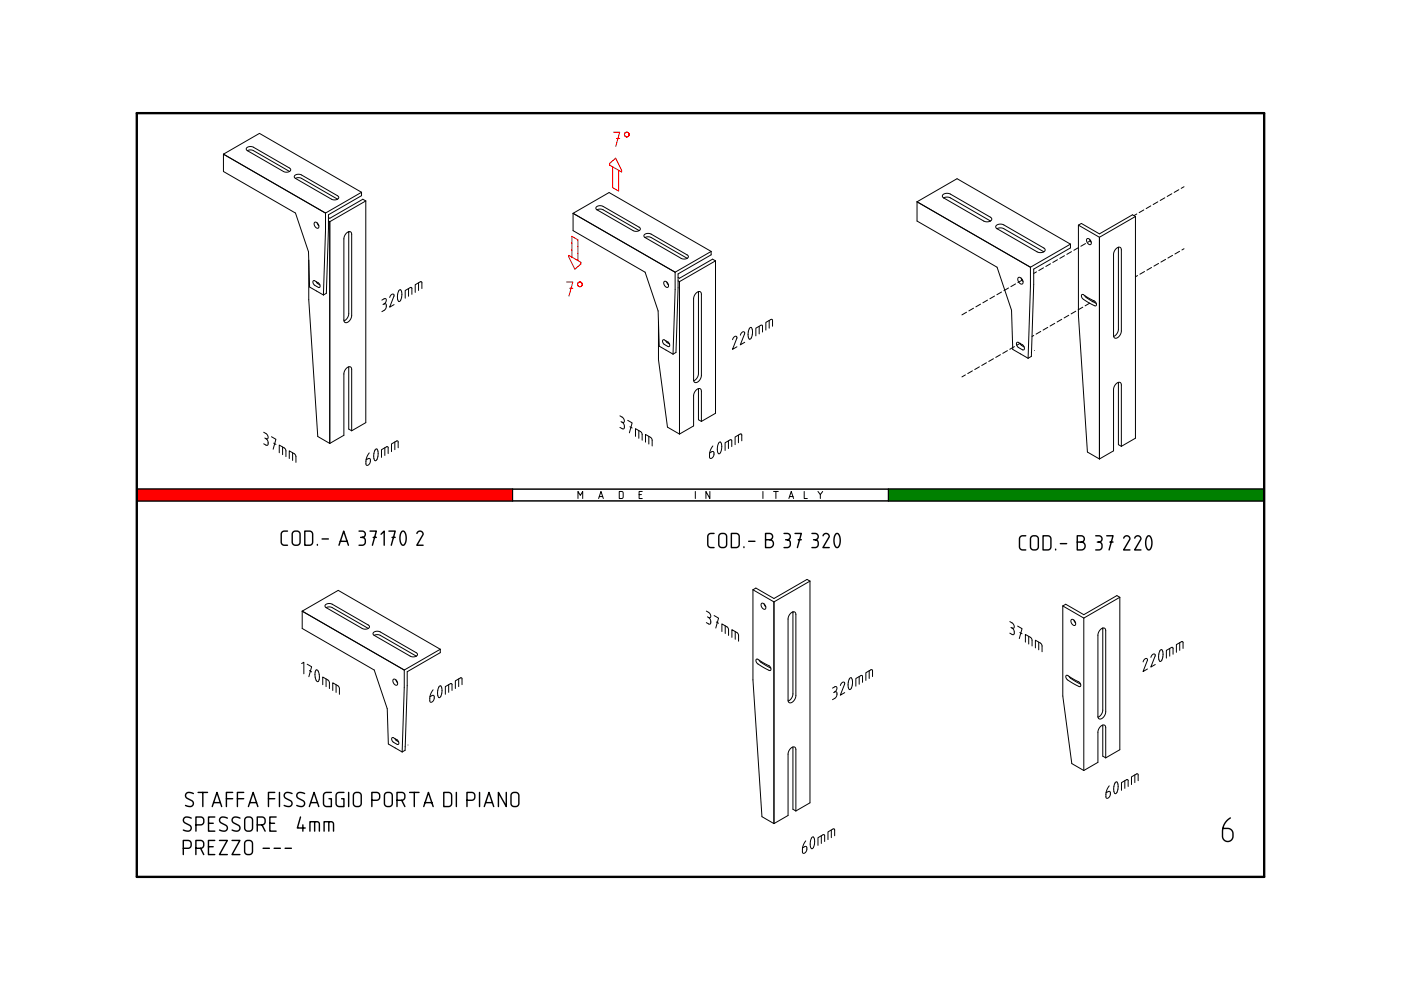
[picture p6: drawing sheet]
<svg xmlns="http://www.w3.org/2000/svg" width="297mm" height="210mm" viewBox="0 0 297 210" stroke-linecap="round" stroke-linejoin="round" font-family="sans-serif">
<g fill="none" stroke="#000" stroke-width=".21">
<path d="M47.4 32.7l21.6 12.5M47.4 32.7l7.6-4.4 21.7 12.5M47.4 32.7v3.7l15.2 8.8 2.8 8.2 .2 7.5 3 1.6M52.3 31.3l.6-.2 .8 .1 7.7 4.4 .2 .3v.2l-.6 .4-.9-.1-7.7-4.5-.2-.2zM52.5 31.9l.6-.1 .6 .1 7.7 4.4M61.4 36.3h.1M62.5 37.2l.7-.3 .7 .2 7.7 4.4 .2 .3v.2l-.6 .4-.9-.1-7.7-4.5-.2-.3zM62.6 37.8l.6-.1 .7 .1 7.7 4.4M251 39.6l-.6 .3M65.5 55.2v8.3l1.9 29 2.5 1.5M66.4 59.5h.3l.9 .6 .2 .4v.4h-.3l-.9-.5-.2-.5zM66.7 47.2l.3-.1 .4 .4 .2 .5-.1 .4h-.4l-.3-.4-.2-.5z"/>
<path d="M67 59.7l.3 .4 .5 .3M67.2 47.3l.4 .6M69 45.2l-.4 17.3M69.6 46.8l.3 .2M69.9 47v47M71.6 42.2h.1M73.5 49.4l.7-.3 .2 .2 .2 .3v17.3l-.4 1-.8 .5-.4-.1-.1-.4v-17.3l.2-.6zM73.9 49.1v17.5l-.3 .9-.7 .5M76.7 40.8l-7.7 4.4M76.7 40.8v.7l-7.1 4-.4 16.7-.6 .3M77.6 42.6l-.7-.4-7 4.1-.3-.2M77.6 42.6l-7.7 4.4"/>
<path d="M77.6 42.6v47l-3 1.7M88.7 60v1.6M121.5 45.2l21.6 12.5M121.5 45.2l7.6-4.4 21.7 12.5M121.5 45.2v3.7l15.3 8.8 2.7 8.2 .3 7.5 2.9 1.7M126.4 43.9l.7-.3 .7 .1 7.7 4.5 .2 .2v.3l-.6 .3-.8-.1-7.7-4.4-.3-.3zM126.6 44.5l.6-.2 .6 .2 7.7 4.4M135.5 48.9h.1M136.6 49.7l.7-.2 .7 .1 7.7 4.5 .2 .2v.3l-.6 .3-.9-.1-7.7-4.4-.2-.3zM136.8 50.4l.6-.2 .6 .1 7.7 4.5M140.8 59.7h.4l.4 .3 .1 .5-.1 .4h-.3l-.4-.3-.2-.5zM141.4 59.8l.3 .6"/>
<path d="M143.1 57.7l-.4 17.4M143.8 59.5l.3 .2M144.1 59.7v32.3M145.7 54.8h.1M150.8 53.3l-7.7 4.4M150.8 53.3v.7l-7 4.1-.5 16.6-.6 .4M151.7 55.3l-.6-.4-7 4.1-.3-.2M151.7 55.3l-7.6 4.4M151.7 55.3v32.3l-3 1.8M194.4 42.8l24.1 13.9M194.4 42.8l8.5-4.9 24.1 13.9M194.4 42.8v4.1l17 9.8 3.1 9.1 .2 8.3 3.3 1.9"/>
<path d="M199.9 41.3l.7-.3 .9 .1 8.5 5 .3 .2-.1 .3-.7 .4-.9-.1-8.5-5-.3-.3zM200.1 42l.6-.2 .7 .1 8.6 4.9M210 46.8h.1M211.2 47.8l.8-.3 .8 .2 8.5 4.9 .3 .3v.3l-.7 .3-1-.1-8.5-4.9-.3-.4zM211.4 48.5l.7-.2 .7 .2 8.5 4.9M215.9 58.9l.4-.1 .4 .4 .2 .6-.1 .4h-.4l-.4-.4-.2-.5zM216.5 59l.4 .7M216.8 59.4l-1 .5M218.5 56.7l-.5 19.3M219.8 57.6l-.6 .4M221.2 56.8l-1 .6M221.3 53.4h.1"/>
<path d="M222.7 55.9l-1 .6M224.2 55.1l-1 .5M225.7 54.2l-1 .6M227 51.8l-8.5 4.9M227 51.8v.8l-7.8 4.5-.5 18.5-.7 .4M227.2 53.4l-1 .5M228.6 47.7l4.5 2.6M228.6 47.7v19.1l2 29 2.5 1.5M228.7 52.5l-1 .6M230.1 51.6l-.9 .6M230.5 50.6h.3l.4 .4 .2 .5-.2 .3h-.3l-.4-.3-.1-.5zM231 50.7l.4 .7"/>
<path d="M231.2 51l-.6 .4M233.1 50.3v47M236.6 52.7l.8-.3 .2 .2 .1 .3v17.3l-.4 1-.8 .5-.3-.1-.1-.4v-17.3l.1-.6zM237.1 52.4v17.5l-.3 .9-.7 .5M240.7 45.9l-.6-.4-7 4.1-3.8-2.2-.7 .3M240.7 45.9l-7.6 4.4M240.7 45.9v47l-3 1.7M241 45.4l-.6 .3M241.2 58.4l-.5 .3M242.5 44.5l-1 .6M242.7 57.6l-1 .5M244 43.7l-1 .5"/>
<path d="M244.2 56.7l-1 .6M245.5 42.8l-1 .6M245.6 55.9l-.9 .5M247 41.9l-1 .6M247.1 55l-1 .6M248.5 41.1l-1 .6M248.6 54.1l-1 .6M249.9 40.2l-1 .6M250.1 53.3l-1 .6M251 52.7l-.4 .3M73.9 77.8v13.2l.7 .3M81 63.6l.6-.3 .3 .1-.1 .6-.4 .4"/>
<path d="M81.4 64.4l.5 .1v.7l-.3 .5-.6 .4M81.4 64.4l-.2 .2M82.6 63.1l.4-.6 .5-.1v.4l-.9 2.3 1-.5M84.6 61.5l.3-.1 .1 .2 .2 .9-.2 1-.4 .4-.2-.3-.1-.7 .1-.8zM86.6 61.2v1.6M87.3 62.4v-1.3l-.2-.2-1.2 .7v1.6M89.4 61.2v-1.3l-.2-.2-1.2 .7v1.6M139.6 68.3v7.9l1.9 14.4 2.6 1.4M140.6 72.1l.2-.1 .9 .6 .3 .5-.1 .3-.3 .1-.9-.6-.2-.4zM141.2 72.2l.2 .4 .5 .3M147.6 62.1l.7-.3 .3 .2 .1 .3v17.3l-.4 1-.8 .5-.3-.1-.1-.4v-17.2l.1-.7zM148.1 61.8v17.5l-.3 .9-.7 .5"/>
<path d="M155.3 72l.4-.6h.5v.3l-.9 2.4 .9-.6M157 71.1l.4-.7h.4l.1 .4-.9 2.3 .9-.5M159 69.5l.2-.1 .2 .2 .1 .8-.1 1.1-.4 .4-.3-.3-.1-.7 .1-.8zM161 69.2v1.6M161.7 70.4v-1.3l-.3-.2-1.1 .7v1.6M163.1 67.9v1.7M163.8 69.2v-1.3l-.2-.2-1.2 .7v1.6M204.7 79.5l-.8 .4M204.9 66.2l-1 .6M206.2 78.6l-1 .6M206.4 65.3l-1 .6M207.7 77.8l-1 .5"/>
<path d="M207.9 64.5l-1 .6M209.1 76.9l-.9 .6M209.4 63.6l-1 .6M210.6 76.1l-1 .5M210.9 62.8l-1 .5M212.1 75.2l-1 .6M212.3 61.9l-.9 .6M213.6 74.3l-1 .6M213.8 61.1l-1 .5M215.1 73.5l-1 .6M215.3 60.2l-1 .6M215.6 72.6h.3l1 .6 .3 .5-.1 .4-.3 .1-1-.6-.3-.5z"/>
<path d="M216.3 72.8l.2 .4 .6 .4M216.3 72.8l-.7 .4M218.7 74.7h.1M219.2 71.1l-.4 .2M219.4 74.3h.1M220.7 70.3l-1 .5M222.1 69.4l-.9 .6M223.6 68.6l-1 .5M225.1 67.7l-1 .6M226.6 66.8l-1 .6M228.1 66l-1 .6M229.4 62.5h.3l2.4 1.4 .3 .4v.5l-.2 .1-.6-.3-2-1.2-.3-.5z"/>
<path d="M229.6 65.1l-1 .6M230 62.7l.3 .4 2.1 1.2M231.1 64.3l-1 .5M231.9 63.8l-.4 .2M55.9 91.6l.6 .4 .3 .5v.5h-.4M56.1 92.9l.3 .1M56.4 93l.4 .5v.8l-.3 .1-.6-.3M57.6 92.6l.9 .5-.6 2.1M58 94l.5 .2M59.2 96v-1.6l1.3 .8 .1 1.6M59.9 94.8v1.6M61.3 97.2v-1.6l1.3 .9 .1 1.5"/>
<path d="M62 96v1.6M74.6 91.3v-13l-.2-.4-.3-.2-.8 .5-.4 1v13.1l-3 1.7M78.3 96l-.5 .8-.2 .8v.9l.3 .2 .5-.5 .1-.8-.3-.2-.6 .3M79.6 95.3l.2-.1 .2 .1 .2 .9-.2 1.1-.4 .4-.3-.3-.1-.7 .1-.8zM81.6 94.9v1.7M82.3 96.2v-1.3l-.2-.2-1.2 .6v1.7M83.7 93.7v1.6M84.4 94.9v-1.3l-.2-.1-1.2 .6v1.7M131.4 88.2l.6 .3 .3 .5v.5h-.4M131.7 89.4l.2 .1M131.9 89.5l.4 .6v.7l-.2 .1-.7-.3M133.1 89.1l.9 .6-.6 2.1"/>
<path d="M133.6 90.5l.4 .3M134.7 92.5v-1.6l1.3 .9 .2 1.5M135.4 91.3v1.6M136.9 93.7v-1.6l1.3 .9 .1 1.6M137.6 92.5v1.7M148.1 82.4v6.6l.6 .4M148.7 89.4v-6.5l-.1-.4-.4-.1-.7 .4-.4 .9v6.6l-3 1.7M151.1 94.6l-.4 .7-.2 .8v.9l.3 .2 .5-.5 .1-.8-.3-.2-.6 .3M152.5 93.8l.2-.1 .2 .2 .1 .8-.2 1.1-.4 .4-.2-.3-.1-.7 .1-.8zM154.4 93.5v1.6M155.1 94.7v-1.3l-.2-.2-1.2 .7v1.6M156.6 92.2v1.7"/>
<path d="M157.3 93.5v-1.3l-.3-.2-1.1 .7v1.6M237.1 81.1v13.2l.6 .3M237.7 94.6v-13l-.1-.4-.3-.2-.8 .5-.4 1v13.1l-3 1.7M108.7 103.7h79.7v2.5h-79.7zM122.5 105.7v-1.5l.5 .8 .5-.8v1.5M126.9 105.7l.5-1.5 .5 1.5M127.1 105.3h.7M131.3 104.2h.6l.2 .2v1l-.2 .3h-.6zM135.5 104.9h.5M136.2 104.2h-.7v1.5h.7M147.4 104.2v1.5M150.5 104.2v1.5l-.8-1.5v1.5"/>
<path d="M161.8 104.2v1.5M164 104.2h1M164.5 104.2v1.5M167.3 105.7l.5-1.5 .5 1.5M167.4 105.3h.7M170.5 104.2v1.5h.7M173.4 104.2l.5 .7v.8M174.4 104.2l-.5 .7M64.1 129.6l21.6 12.5M64.1 129.6l7.6-4.4 21.6 12.5M64.1 129.6v3.7l15.2 8.8 2.8 8.2 .2 7.4 3 1.7M69 128.2l.7-.2 .7 .1 7.7 4.4 .2 .3v.2l-.6 .4-.9-.1-7.7-4.5-.2-.3z"/>
<path d="M69.1 128.8l.7-.1 .6 .1 7.7 4.4M78.1 133.2h.1M79.2 134.1l.7-.3 .7 .2 7.7 4.4 .2 .2v.3l-.6 .4-.9-.2-7.7-4.4-.2-.3zM79.3 134.7l.6-.1 .7 .1 7.7 4.4M88.3 139.1h.1M93.3 137.7l-7.6 4.4M93.3 137.7v.7l-7 4-.4 16.7-.6 .3M149.8 129.6l.6 .3 .2 .5v.5h-.4M150 130.8l.2 .1M150.2 130.9l.4 .6 .1 .7-.3 .1-.6-.3M151.4 130.5l.9 .6-.5 2.1M151.9 131.9l.4 .2"/>
<path d="M153.1 133.9v-1.6l1.3 .9 .1 1.5M153.8 132.7v1.6M155.2 135.1v-1.6l1.3 .9 .1 1.6M155.9 133.9v1.6M159.6 125l4.5 2.6M159.6 125v19.1l1.9 29.1 2.6 1.4M160.7 139.8l2.4 1.4 .3 .5v.4l-.2 .1-.6-.3-2-1.2-.3-.7 .1-.2h.3M161 140l.3 .4 2.1 1.2M161.5 127.9h.3l.4 .4 .2 .5-.2 .4-.3-.1-.4-.3-.1-.5zM162 128l.4 .7M164.1 127.6v47M167.6 130l.8-.3 .2 .2 .1 .3v17.3l-.4 1-.8 .5-.3-.1-.1-.4v-17.2l.1-.7z"/>
<path d="M168.1 129.7v17.5l-.3 .9-.7 .5M171.7 123.2l-.6-.4-7 4.1-3.8-2.2-.7 .3M171.7 123.2l-7.6 4.4M171.7 123.2v47l-3 1.7M214.1 131.8l.6 .4 .3 .4v.5l-.4 .1M214.3 133l.3 .2M214.6 133.2l.4 .5v.7l-.3 .2-.6-.4M215.8 132.7l.9 .6-.6 2.1M216.2 134.1l.5 .3M217.4 136.1v-1.6l1.3 .9 .1 1.6M218.1 134.9v1.7M219.5 137.4v-1.7l1.3 .9 .1 1.6"/>
<path d="M220.2 136.1v1.7M225.3 128.5l4.5 2.5M225.3 128.5v19.1l1.9 14.3 2.6 1.5M227.2 131.4l.3-.1 .4 .4 .2 .5-.2 .4h-.3l-.4-.4-.1-.5zM227.7 131.5l.4 .6M229.8 131v32.4M233.3 133.5l.8-.4 .2 .2 .1 .4v17.2l-.4 1-.8 .6-.3-.2-.1-.4v-17.2l.1-.7zM233.8 133.2v17.4l-.3 .9-.7 .6M237.4 126.6l-.6-.3-7 4-3.8-2.2-.7 .4M237.4 126.6l-7.6 4.4M237.4 126.6v32.4l-3 1.7M244 139.4l.4-.6 .5-.1v.4l-.9 2.3 .9-.5"/>
<path d="M246 137.8l.3-.1 .1 .2 .2 .9-.2 1-.4 .4-.3-.3-.1-.7 .2-.8zM248 137.5v1.6M248.7 138.7v-1.3l-.2-.2-1.2 .7v1.6M250.1 136.3v1.6M250.8 137.5v-1.3l-.2-.2-1.2 .7v1.6M63.9 140.7l.5-.3v2.5M65.1 140.8l1 .6-.6 2.1M65.6 142.2l.5 .3M67 142.1l.4 .1 .3 .9v1l-.3 .4-.3-.2-.3-.8v-.9zM68.4 145.2v-1.7l1.3 .9 .1 1.6M69.1 144v1.6M70.5 146.4v-1.6l1.4 .8 .1 1.6"/>
<path d="M71.3 145.2v1.6M83.1 156.4h.3l.9 .5 .2 .5v.4h-.3l-.9-.5-.2-.5zM83.4 144h.3l.4 .4 .2 .5-.1 .4-.4-.1-.3-.3-.2-.5zM83.7 156.6l.3 .4 .5 .3M83.9 144.1l.4 .7M85.7 142.1l-.4 17.3M85.9 158.3h.1M86.5 158h.1M91.8 146.3l-.4 .7-.3 .8v.9l.4 .2 .5-.5v-.8l-.2-.2-.6 .3M93.2 145.5l.2-.1 .2 .2 .1 .8-.2 1.1-.4 .4-.2-.3-.1-.7 .1-.8zM95.1 145.2v1.6M95.8 146.4v-1.3l-.2-.2-1.2 .7v1.6"/>
<path d="M97.3 143.9v1.7M98 145.2v-1.3l-.3-.2-1.2 .7v1.6M168.1 158.4v13.2l.6 .3M176.5 145.9l.6-.3 .3 .1v.5l-.4 .5M177 146.7l.4 .1v.7l-.3 .5-.6 .3M177 146.7l-.3 .2M178.2 145.3l.4-.6h.4l.1 .3-.9 2.4 .9-.5M180.2 143.8l.2-.1 .2 .2 .1 .8-.1 1.1-.4 .4-.3-.3-.1-.7 .1-.8zM182.2 143.5v1.6M182.9 144.7v-1.3l-.3-.2-1.1 .7v1.6M184.3 142.2v1.7M185 143.5v-1.3l-.2-.2-1.2 .6v1.7"/>
<path d="M226 143.2h.4l2.4 1.4 .3 .5v.4l-.2 .1-.6-.3-2-1.2-.3-.4zM226.7 143.4l.5 .6 1.9 1.1M233.8 153.7v6.6l.6 .4M242.4 140.3l.3-.6h.5l.1 .3-1 2.4 1-.6M168.7 171.9v-13l-.1-.4-.3-.1-.8 .4-.4 1v13.1l-3 1.7M170.8 178.3l-.4 .7-.3 .8v.9l.4 .2 .5-.5 .1-.8-.3-.1-.6 .3M172.2 177.5l.2-.1 .2 .2 .1 .9-.2 1-.4 .5-.2-.4-.1-.7 .1-.8zM174.1 177.2v1.6M174.8 178.4v-1.3l-.2-.1-1.2 .6v1.6M176.3 176v1.6M177 177.2v-1.3l-.3-.2-1.2 .7v1.6M234.4 160.7v-6.5l-.1-.4-.4-.1-.7 .5-.4 .9v6.5l-3 1.8"/>
<path d="M235.2 166.6l-.5 .8-.2 .8v.9l.3 .2 .5-.6 .1-.7-.3-.2-.6 .3M236.5 165.9l.2-.1 .2 .1 .2 .9-.2 1-.4 .5-.3-.3-.1-.7 .1-.8zM238.5 165.5v1.7M239.2 166.8v-1.3l-.2-.2-1.2 .6v1.7M240.6 164.3v1.6M241.3 165.5v-1.3l-.2-.1-1.2 .6v1.6"/>
</g>
<g fill="none" stroke="#000" stroke-width=".3">
<path d="M29 106.2h79.7M29 103.7h79.7M61 112.6h-.7a.67 .67 0 0 0-.7 .7v1.6a.67 .67 0 0 0 .7 .7h.7M62.1 112.8l.9-.2a.67 .67 0 0 1 .6 .7v1.6a.67 .67 0 0 1-.6 .7h-.4a.67 .67 0 0 1-.6-.7v-1.7zM64.6 112.6h1a.67 .67 0 0 1 .7 .7v1.6a.67 .67 0 0 1-.7 .7h-1zM67.3 115.4v.2M68.3 114.3h1.3M71.9 115.6l1-3 1 3M72.2 114.8h1.4M76.1 112.6h.7a.67 .67 0 0 1 .7 .7 .67 .67 0 0 1-.7 .6 .67 .67 0 0 1 .7 .7v.3a.67 .67 0 0 1-.7 .7h-.7M76.5 113.9h.3M78.5 112.6h1.3l-.8 3"/>
<path d="M79.1 113.9h.7M80.8 113.3l.7-.7v3M82.5 112.6h1.3l-.8 3M83.1 113.9h.7M85.2 112.7l.3-.1a2.06 2.06 0 0 1 .3 2.8l-.3 .2a2.06 2.06 0 0 1-.3-2.8zM88.4 113.1a.65 .65 0 0 1 .8-.5 .65 .65 0 0 1 .5 .8l-1.3 2.2h1.3M151.4 113.1h-.7a.67 .67 0 0 0-.6 .7v1.6a.67 .67 0 0 0 .6 .7h.7M152.6 113.3l.8-.2a.67 .67 0 0 1 .7 .7v1.6a.67 .67 0 0 1-.7 .7h-.3a.67 .67 0 0 1-.7-.7v-1.7zM155.1 113.1h1a.67 .67 0 0 1 .6 .7v1.6a.67 .67 0 0 1-.6 .7h-1zM157.7 115.9v.2M158.7 114.8h1.4M162.3 114.4h.9a.83 .83 0 0 1 .8 .9 .83 .83 0 0 1-.8 .8h-.9v-3h.8a.67 .67 0 0 1 .7 .7 .67 .67 0 0 1-.7 .6"/>
<path d="M166.2 113.1h.7a.67 .67 0 0 1 .7 .7 .67 .67 0 0 1-.7 .6 .67 .67 0 0 1 .7 .7v.3a.67 .67 0 0 1-.7 .7h-.7M166.6 114.4h.3M168.6 113.1h1.3l-.8 3M169.2 114.4h.7M172.1 113.1h.7a.67 .67 0 0 1 .7 .7 .67 .67 0 0 1-.7 .6 .67 .67 0 0 1 .7 .7v.3a.67 .67 0 0 1-.7 .7h-.7M172.5 114.4h.3M174.5 113.6a.65 .65 0 0 1 .8-.5 .65 .65 0 0 1 .5 .8l-1.3 2.2h1.3M177.2 113.2l.3-.1a2.06 2.06 0 0 1 .3 2.8l-.3 .2a2.06 2.06 0 0 1-.3-2.8zM188.4 103.7h79.6v2.5h-79.6M217.5 113.6h-.7a.67 .67 0 0 0-.7 .7v1.6a.67 .67 0 0 0 .7 .7h.7M218.7 113.8l.8-.2a.67 .67 0 0 1 .6 .7v1.6a.67 .67 0 0 1-.6 .7h-.4a.67 .67 0 0 1-.6-.7v-1.7zM221.1 113.6h1a.67 .67 0 0 1 .7 .7v1.6a.67 .67 0 0 1-.7 .7h-1z"/>
<path d="M223.8 116.4v.2M224.8 115.3h1.3M228.4 114.9h.9a.83 .83 0 0 1 .8 .9 .83 .83 0 0 1-.8 .8h-.9v-3h.8a.67 .67 0 0 1 .7 .7 .67 .67 0 0 1-.7 .6M232.3 113.6h.7a.67 .67 0 0 1 .6 .7 .67 .67 0 0 1-.6 .6 .67 .67 0 0 1 .6 .7v.3a.67 .67 0 0 1-.6 .7h-.7M232.6 114.9h.4M234.6 113.6h1.4l-.9 3M235.3 114.9h.7M238.3 114.1a.65 .65 0 0 1 .7-.5 .65 .65 0 0 1 .5 .8l-1.3 2.2h1.4M240.6 114.1a.65 .65 0 0 1 .8-.5 .65 .65 0 0 1 .5 .8l-1.3 2.2h1.3M243.3 113.7l.3-.1a2.06 2.06 0 0 1 .3 2.8l-.3 .2a2.06 2.06 0 0 1-.3-2.8zM38.9 179.9h1a.67 .67 0 0 0 .6-.7v-.3a.67 .67 0 0 0-.6-.7h-1v3M40.5 173.5a1.03 1.03 0 0 0-1.6 .1 .67 .67 0 0 0 .3 .9l1 .5a.67 .67 0 0 1 .3 .8 .67 .67 0 0 1-.8 .4l-.8-.2"/>
<path d="M41 168.3a1.03 1.03 0 0 0-1.6 .1 .67 .67 0 0 0 .3 .9l.9 .4a.67 .67 0 0 1 .4 .9 .67 .67 0 0 1-.8 .4l-.9-.2M41.5 179.9h1a.67 .67 0 0 0 .7-.7v-.3a.67 .67 0 0 0-.7-.7h-1v3M41.5 174.9h1a.67 .67 0 0 0 .7-.7v-.3a.67 .67 0 0 0-.7-.7h-1v3M42 168h2M42.5 179.9l.7 1.3M43 168v3M44.2 179.5h1M44.2 174.6h1M45 171l1-3 1 3M45.3 170.2h1.4M45.5 178.2h-1.3v3h1.3M45.5 173.2h-1.3v3h1.3"/>
<path d="M46.5 178.2h1.7l-1.7 3h1.7M48 169.3h1.3M48.2 173.5a1.03 1.03 0 0 0-1.6 .1 .67 .67 0 0 0 .3 .9l.9 .5a.67 .67 0 0 1 .4 .8 .67 .67 0 0 1-.8 .4l-.9-.2M49.2 178.2h1.7l-1.7 3h1.7M49.3 168h-1.3v3M50.3 169.3h1.4M50.9 173.5a1.03 1.03 0 0 0-1.6 .1 .67 .67 0 0 0 .3 .9l.9 .5a.67 .67 0 0 1 .3 .8 .67 .67 0 0 1-.8 .4l-.8-.2M51.7 168h-1.4v3M52.1 178.4l.8-.2a.67 .67 0 0 1 .6 .7v1.6a.67 .67 0 0 1-.6 .7h-.4a.67 .67 0 0 1-.6-.7v-1.7zM52.1 173.4l.8-.2a.67 .67 0 0 1 .6 .7v1.7a.67 .67 0 0 1-.6 .6h-.4a.67 .67 0 0 1-.6-.6v-1.8zM52.7 171l1-3 1 3M52.9 170.2h1.5"/>
<path d="M54.5 174.9h1a.67 .67 0 0 0 .7-.7v-.3a.67 .67 0 0 0-.7-.7h-1v3M55.5 174.9l.7 1.3M55.8 179.9h1.3M56.9 169.3h1.4M57.2 174.6h1M58.1 179.9h1.3M58.3 168h-1.4v3M58.5 173.2h-1.3v3h1.3M59.3 168v3M60.4 179.9h1.4M61.9 168.3a1.03 1.03 0 0 0-1.6 .1 .67 .67 0 0 0 .3 .9l1 .4a.67 .67 0 0 1 .3 .9 .67 .67 0 0 1-.8 .4l-.8-.2M63.7 173.2l-.7 2.4h1.7"/>
<path d="M64.2 174.9v1.3M64.6 168.3a1.03 1.03 0 0 0-1.6 .1 .67 .67 0 0 0 .3 .9l.9 .4a.67 .67 0 0 1 .3 .9 .67 .67 0 0 1-.7 .4l-.9-.2M65.6 171l1-3 1 3M65.7 176.2v-2h1.6l.3 .2 .1 .3v1.5M65.9 170.2h1.4M66.7 174.2v2M68.7 176.2v-2h1.6l.3 .2 .1 .3v1.5M69.7 174.2v2M70.3 168h-1a.67 .67 0 0 0-.7 .7v1.6a.67 .67 0 0 0 .7 .7h1v-1.7h-.5M72.9 168h-1a.67 .67 0 0 0-.6 .7v1.6a.67 .67 0 0 0 .6 .7h1v-1.7h-.5M73.9 168v3M75.1 168.2l.8-.2a.67 .67 0 0 1 .7 .7v1.6a.67 .67 0 0 1-.7 .7h-.3a.67 .67 0 0 1-.7-.7v-1.7z"/>
<path d="M78.8 169.7h1a.67 .67 0 0 0 .7-.7v-.3a.67 .67 0 0 0-.7-.7h-1v3M81.7 168.2l.8-.2a.67 .67 0 0 1 .7 .7v1.6a.67 .67 0 0 1-.7 .7h-.3a.67 .67 0 0 1-.7-.7v-1.7zM84.2 169.7h1a.67 .67 0 0 0 .6-.7v-.3a.67 .67 0 0 0-.6-.7h-1v3M85.2 169.7l.6 1.3M86.8 168h2M87.8 168v3M89.8 171l1-3 1 3M90.1 170.2h1.5M94.1 168h1a.67 .67 0 0 1 .7 .7v1.6a.67 .67 0 0 1-.7 .7h-1zM96.8 168v3M99 169.7h1a.67 .67 0 0 0 .7-.7v-.3a.67 .67 0 0 0-.7-.7h-1v3M101.7 168v3"/>
<path d="M102.7 171l1-3 1 3M103 170.2h1.4M107.3 168v3l-1.6-3v3M108.5 168.2l.8-.2a.67 .67 0 0 1 .7 .7v1.6a.67 .67 0 0 1-.7 .7h-.3a.67 .67 0 0 1-.7-.7v-1.7zM260.9 173.4a3.4 3.4 0 0 0-1.7 2.9v1a1.11 1.11 0 0 0 1.1 1.1 1.11 1.11 0 0 0 1.1-1.1v-.5a1.11 1.11 0 0 0-1.1-1.2h-1"/>
</g>
<path d="M29 24h239M29 185.9h239" fill="none" stroke="#000" stroke-width=".5"/>
<path d="M188.4 103.7h79.6v2.5h-79.6z" fill-rule="evenodd" fill="#008000"/>
<path d="M29 103.7v2.5" fill="none" stroke="#000" stroke-width=".3"/>
<path d="M29 103.7h79.7v2.5h-79.7z" fill-rule="evenodd" fill="#f00"/>
<path d="M29 24v161.9M268 24v161.9" fill="none" stroke="#000" stroke-width=".5"/>
<path d="M29 106.2h239M29 103.7h239M108.7 103.7v2.5M188.4 103.7v2.5" fill="none" stroke="#000" stroke-width=".21"/>
<g fill="none" stroke="#f00" stroke-width=".21">
<path d="M129.3 34.6l1.2-1.1 1.3 2.6v.4l-2.5-1.5zM129.9 35.4v4.4l1.3 .7v-4.4M130.1 28h1.3l-.8 3M130.7 29.4h.7M120.1 59.8h1.4l-.9 3M120.6 54.1l2.6 1.5v.4l-1.3 1.1-1.3-2.6zM121.2 54.5v-4.4l1.3 .7v4.4M120.8 61.1h.7"/>
<circle cx="132.9" cy="28.5" r=".5"/>
<circle cx="123" cy="60.3" r=".5"/>
</g>
</svg>
